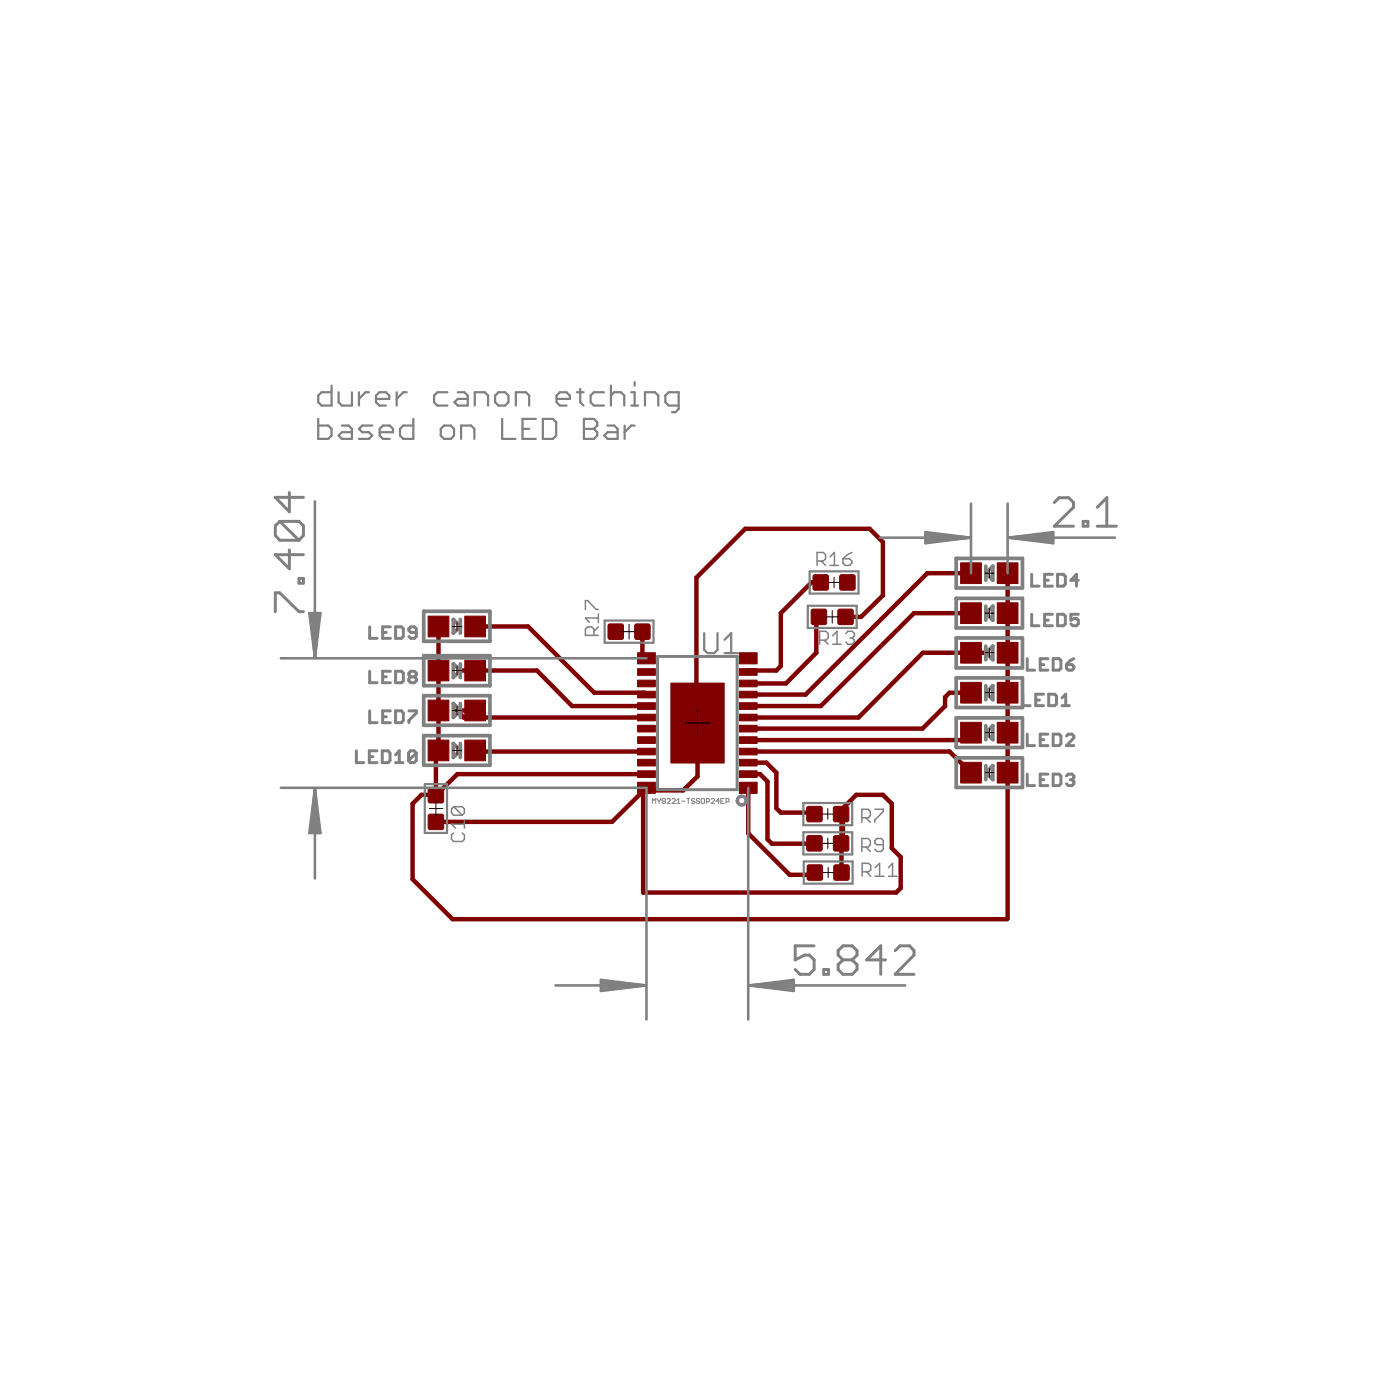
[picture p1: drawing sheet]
<svg xmlns="http://www.w3.org/2000/svg" width="80mm" height="80mm" viewBox="0 0 80 80" stroke-linecap="round" stroke-linejoin="round" font-family="sans-serif">
<g fill="#800000" stroke="#800000" stroke-width=".06">
<path d="M42.3 44.7h1v.7h-1z"/>
<path d="M42.3 44.1h1v.4h-1z"/>
<path d="M42.3 43.4h1v.4h-1z"/>
<path d="M42.3 42.8h1v.4h-1z"/>
<path d="M42.3 42.1h1v.4h-1z"/>
<path d="M42.3 41.5h1v.4h-1z"/>
<path d="M42.3 40.9h1v.3h-1z"/>
<path d="M42.3 40.2h1v.4h-1z"/>
<path d="M42.3 39.5h1v.4h-1z"/>
<path d="M42.3 38.9h1v.4h-1z"/>
<path d="M42.3 38.2h1v.4h-1z"/>
<path d="M42.3 37.3h1v.7h-1z"/>
<path d="M36.5 37.3h1v.7h-1z"/>
<path d="M36.5 38.2h1v.4h-1z"/>
<path d="M36.5 38.9h1v.4h-1z"/>
<path d="M36.5 39.5h1v.4h-1z"/>
<path d="M36.5 40.2h1v.4h-1z"/>
<path d="M36.5 40.9h1v.3h-1z"/>
<path d="M36.5 41.5h1v.4h-1z"/>
<path d="M36.5 42.1h1v.4h-1z"/>
<path d="M36.5 42.8h1v.4h-1z"/>
<path d="M36.5 43.4h1v.4h-1z"/>
<path d="M36.5 44.1h1v.4h-1z"/>
<path d="M36.5 44.7h1v.7h-1z"/>
<path d="M38.4 39.1h3v4.5h-3z"/>
<path d="M54.9 39h1.2v1.2h-1.2z"/>
<path d="M57 39h1.2v1.2h-1.2z"/>
<path d="M54.9 41.3h1.2v1.2h-1.2z"/>
<path d="M57 41.3h1.2v1.2h-1.2z"/>
<path d="M54.9 43.6h1.2v1.2h-1.2z"/>
<path d="M57 43.6h1.2v1.2h-1.2z"/>
<path d="M54.9 32.2h1.2v1.2h-1.2z"/>
<path d="M57 32.2h1.2v1.2h-1.2z"/>
<path d="M54.9 34.5h1.2v1.2h-1.2z"/>
<path d="M57 34.5h1.2v1.2h-1.2z"/>
<path d="M54.9 36.7h1.2v1.2h-1.2z"/>
<path d="M57 36.7h1.2v1.2h-1.2z"/>
<path d="M26.6 40h1.2v1.2h-1.2z"/>
<path d="M24.5 40h1.2v1.2h-1.2z"/>
<path d="M26.6 37.8h1.2v1.1h-1.2z"/>
<path d="M24.5 37.8h1.2v1.1h-1.2z"/>
<path d="M26.6 35.2h1.2v1.2h-1.2z"/>
<path d="M24.5 35.2h1.2v1.2h-1.2z"/>
<path d="M26.6 42.3h1.2v1.2h-1.2z"/>
<path d="M24.5 42.3h1.2v1.2h-1.2z"/>
</g>
<g fill="#800000" stroke="#800000" stroke-width=".06">
<path d="M48 34.9h.8v.8h-.8z" fill-rule="evenodd"/>
<path d="M46.4 34.9h.9v.8h-.9z" fill-rule="evenodd"/>
<path d="M46.2 49.5h.8v.8h-.8z" fill-rule="evenodd"/>
<path d="M47.7 49.5h.8v.8h-.8z" fill-rule="evenodd"/>
<path d="M46.2 47.8h.8v.9h-.8z" fill-rule="evenodd"/>
<path d="M47.7 47.8h.8v.9h-.8z" fill-rule="evenodd"/>
<path d="M46.2 46.2h.8v.8h-.8z" fill-rule="evenodd"/>
<path d="M47.7 46.2h.8v.8h-.8z" fill-rule="evenodd"/>
<path d="M24.5 45.1h.8v.8h-.8z" fill-rule="evenodd"/>
<path d="M24.5 46.6h.8v.8h-.8z" fill-rule="evenodd"/>
<path d="M48.1 32.9h.8v.8h-.8z" fill-rule="evenodd"/>
<path d="M46.5 32.9h.9v.8h-.9z" fill-rule="evenodd"/>
<path d="M34.8 35.7h.8v.8h-.8z" fill-rule="evenodd"/>
<path d="M36.3 35.7h.9v.8h-.9z" fill-rule="evenodd"/>
</g>
<g fill="none" stroke="#800000" stroke-width=".25">
<path d="M25.1 35.8v7.1l-.2 .2v2.4M26.4 38.4h4.3l2 2h4.3M27.2 35.8h3l3.8 3.8h2.9l.1 .1M36.7 36.1v1.3l.3 .3M46.8 35.3l-.1 .2v1.8l-1.7 1.8h-2.2M46.9 33.3h-.5l-1.7 1.8v3l-.3 .3h-1.5h-.1M48.4 35.3h.9l1.2-1.2v-3.1l-.8-.8h-7.1l-2.8 2.8v8.9h.1M55.5 35.1h-3.2l-5.4 5.3h-4.1M55.5 39.6h-1.2l-.2 .3v.5l-1.3 1.3h-10M55.5 32.8h-2.5l-6.9 6.9h-3.3M56.3 37.3h-3.5l-3.7 3.7h-6.3M57.6 32.8v19.8h-31.7l-2.3-2.3v-4.3l.5-.5h.8"/>
<path d="M27.2 42.9v.1h9.8M27.2 40.6h-1.1l.4 .4h10.5M37 45.1l-.2 .1v5.9h14.5l.2-.3v-1.8l-.5-.5v-2.5l-.5-.5h-1.5l-.9 .8v3.6M37 45.1l-2 1.9h-10.1M37 44.3h-10.8l-1.3 1.2M39.9 41.4v3l-.8 .8h-2l-.1-.1M42.8 43h11.5l1.2 1.2M42.8 45.1v2.6l2.4 2.3h1.3l.1-.1M42.8 44.3h.7l.4 .4v3.3l.3 .3 2.4-.1M42.8 43.6h1l.6 .6v2l.3 .3h1.8l.1 .1M48.1 46.6h.1M48.1 46.6l.1 .1v1.4l-.1 .1"/>
<path d="M55.5 41.9l-.4 .4h-12.3"/>
</g>
<g fill="none" stroke="#808080" stroke-width=".13">
<path d="M18.2 24v1.1h.6l.2-.2v-.4l-.2-.2h-.6M19 22.1v1.1h-.6l-.2-.2v-.4l.2-.2h.6M19.4 22.4v.6l.2 .2h.5v-.8M19.6 24.3h.3l.2 .2v.6h-.5l-.2-.2 .2-.2h.5M20.5 22.4v.8M21.1 22.4h-.2l-.4 .4M21.3 24.3h-.6l-.2 .2 .2 .2h.4l.2 .2-.2 .2h-.6M21.5 22.8h.8v-.2l-.2-.2h-.4l-.2 .2v.4l.2 .2h.4M21.7 24.7h.8v-.2l-.2-.2h-.4l-.2 .2v.4l.2 .2h.4M22.7 22.4v.8M23.3 22.4h-.2l-.4 .4M23.6 24v1.1h-.5l-.2-.2v-.4l.2-.2h.5"/>
<path d="M25.2 24.5l.2-.2h.4l.2 .2v.4l-.2 .2h-.4l-.2-.2zM25.6 22.4h-.6l-.2 .2v.4l.2 .2h.6M26.2 22.4h.4l.2 .2v.6h-.6l-.2-.2 .2-.2h.6M26.4 25.1v-.8h.5l.2 .2v.6M27.2 23.2v-.8h.5l.2 .2v.6M28.5 22.4h.4l.2 .2v.4l-.2 .2h-.4l-.2-.2v-.4zM28.7 24v1.1h.8M29.5 23.2v-.8h.6l.2 .2v.6M29.9 24.5h.4M30.6 24h-.7v1.1h.7M31.1 24h.5l.2 .2v.7l-.2 .2h-.5zM31.8 22.8h.8v-.2l-.2-.2h-.4l-.2 .2v.4l.2 .2h.4"/>
<path d="M33 22.4h.4M33.2 22.2v.8l.2 .2M33.4 24h.6l.2 .2v.1l-.2 .2 .2 .2v.2l-.2 .2h-.6zM33.4 24.5h.6M34.5 22.4h-.5l-.2 .2v.4l.2 .2h.5M34.6 35.5h2.8v1.3h-2.8zM34.8 24.3h.3l.2 .2v.6h-.5l-.2-.2 .2-.2h.5M34.9 22.6l.2-.2h.4l.2 .2v.6M34.9 22.1v1.1M35.7 24.3v.8M36.1 23.2h.4M36.1 22.4h.2v.8"/>
<path d="M36.3 21.9v.2M36.3 24.3h-.2l-.4 .4M36.9 23.2v-.8h.6l.2 .2v.6M38.8 23.2h-.6l-.1-.2v-.4l.1-.2h.6v1l-.2 .2h-.2M40.3 36.2v1l.2 .2h.4l.1-.2v-1M41.4 37.4h.8M41.4 36.6l.4-.4v1.2M46.2 34.6h2.8v1.3h-2.8zM46.3 32.7h2.8v1.3h-2.8zM24.3 44.9h1.3v2.7h-1.3zM46 45.9h2.7v1.3h-2.7zM46 47.6h2.7v1.3h-2.7z"/>
<path d="M46 49.3h2.8v1.2h-2.8z"/>
</g>
<g fill="none" stroke="#808080" stroke-width=".17">
<path d="M15.7 35v-1.1h.3l1.1 1.1h.3M16 29.8l-.3 .3v.5l.3 .3h1.1M16 29.8h1.1l.3 .3v.5l-.3 .3M16 29.8l1.1 1.1M16.6 31.5v1l-.9-.8h1.7M16.6 28.2v1.1l-.9-.9h1.7M17.1 33.1h.3v.3h-.3zM21.1 35.9v.6h.5M21.1 38.4v.7h.5M21.9 38.7h.2M21.9 36.2h.2M22.3 35.9h-.4v.6h.4"/>
<path d="M22.3 38.4h-.4v.7h.4M22.6 35.9h.4l.1 .1v.4l-.1 .1h-.4zM22.6 38.4h.4l.1 .1v.4l-.1 .2h-.4zM23.5 38.7l-.1-.1 .1-.2h.2l.1 .1-.1 .2M23.5 38.7l-.1 .1 .1 .3h.2l.1-.2-.1-.2M23.5 38.7h.2M23.8 36.2h-.3l-.1-.1 .1-.2h.2l.1 .1v.4l-.1 .1h-.2l-.1-.1M37.6 37.5h4.6v7.7h-4.6zM58.5 39.7v.7h.4M58.8 37.7v.6h.4M59 32.9v.6h.4M59 35.1v.7h.4"/>
<path d="M59.5 38h.2M59.7 39.7h-.5v.7h.5M59.8 33.2h.2M59.8 35.5h.2M59.9 37.7h-.4v.6h.4M60 39.7h.3l.1 .1v.5l-.1 .1h-.3zM60.2 32.9h-.4v.6h.4M60.2 35.1h-.4v.7h.4M60.2 37.7h.4l.1 .1v.4l-.1 .1h-.4zM60.3 28.7l.3-.2h.5l.3 .2v.3l-1.1 1.1h1.1M60.5 32.9h.3l.1 .1v.4l-.1 .1h-.3zM60.5 35.1h.3l.1 .1v.5l-.1 .1h-.3z"/>
<path d="M60.7 39.9l.3-.2v.7M61 38h.3l.1 .2-.1 .1h-.2l-.1-.1zM61.4 37.7l-.4 .3M61.7 33.2h-.4l.3-.3v.6M61.7 35.1h-.4v.4l.2-.1 .2 .1v.2l-.1 .1h-.2l-.1-.1M62 29.8h.2v.3h-.2zM62.8 30.1h1.1M62.8 29l.5-.5v1.6M20.4 42.9v.7h.4M21.1 43.3h.2M21.1 40.7v.6h.5M21.6 42.9h-.5v.7h.5"/>
<path d="M21.9 42.9h.3l.1 .2v.4l-.1 .1h-.3zM21.9 41h.2M22.3 40.7h-.4v.6h.4M22.6 40.7h.4l.1 .1v.4l-.1 .1h-.4zM22.6 43.6h.5M22.6 43.2l.2-.3v.7M23.4 40.7h.4v.1l-.4 .4v.1M23.8 43.1v.4l-.1 .1h-.2l-.1-.1M23.8 43.1l-.1-.2h-.2l-.1 .2v.4M23.8 43.1l-.4 .4M46.6 54.1h-1.1v.8l.5-.3h.3l.3 .3v.6l-.3 .2h-.5l-.3-.2M47.1 55.5h.3v.2h-.3z"/>
<path d="M48.2 54.9l-.3-.3v-.2l.3-.3h.5l.3 .3v.2l-.3 .3M48.2 54.9l-.3 .3v.3l.3 .2h.5l.3-.2v-.3l-.3-.3M48.2 54.9h.5M50.7 54.9h-1.1l.8-.8v1.6M51.2 54.4l.3-.3h.5l.3 .3v.2l-1.1 1.1h1.1M58.8 42v.7h.4M58.8 44.3v.6h.4M59.2 40h.3M59.5 42.3h.2M59.5 44.6h.2M59.9 42h-.4v.7h.4M59.9 44.3h-.4v.6h.4"/>
<path d="M60.2 42h.4l.1 .1v.4l-.1 .2h-.4zM60.2 44.3h.4l.1 .1v.4l-.1 .1h-.4zM60.7 40.4h.5M61 42.1l.1-.1h.2l.1 .1v.1l-.4 .5h.4M61 44.4l.1-.1h.2l.1 .1-.1 .2M61.2 44.6h.1M61.3 44.6l.1 .1-.1 .2h-.2l-.1-.1"/>
</g>
<path d="M42.1 45.6a.33 .33 0 0 1 .6 0 .33 .33 0 0 1-.2 .5 .33 .33 0 0 1-.4-.3h.1l.1-.2a.18 .18 0 0 1 .3 .1 .18 .18 0 0 1-.1 .3 .18 .18 0 0 1-.2-.1l-.1-.1h-.1z" fill-rule="evenodd" fill="#808080" stroke="#808080" stroke-width=".06"/>
<g fill="none" stroke="#808080" stroke-width=".21">
<path d="M24.2 35h3.8v1.7h-3.8zM24.2 37.5h3.8v1.7h-3.8zM24.2 39.8h3.8v1.7h-3.8zM25.9 35.4l.4 .4-.4 .4zM25.9 38l.4 .4-.4 .4zM26.3 35.4v.8M26.3 38v.8M54.7 31.9h3.8v1.7h-3.8zM54.7 34.2h3.8v1.7h-3.8zM54.7 36.5h3.8v1.7h-3.8zM54.7 38.8h3.8v1.7h-3.8zM56.4 32.4v.8"/>
<path d="M56.4 34.7v.8M56.4 37v.7M56.4 39.2v.8M56.4 39.6l.4-.4v.8zM56.4 32.8l.4-.4v.8zM56.4 37.3l.4-.3v.7zM56.8 34.7v.8l-.4-.4zM24.2 42.1h3.8v1.7h-3.8zM25.9 40.2l.4 .4-.4 .4zM25.9 42.5l.4 .4-.4 .4zM26.3 40.2v.8M26.3 42.5v.8"/>
<path d="M54.7 41.1h3.8v1.7h-3.8zM54.7 43.3h3.8v1.7h-3.8zM56.4 41.5v.8M56.4 43.8v.8M56.4 44.2l.4-.4v.8zM56.8 41.5v.8l-.4-.4z"/>
</g>
<g fill="none" stroke="#808080" stroke-width=".06">
<path d="M37.3 46v-.3l.1 .1 .1-.1v.3M37.6 45.7l.1 .1M37.7 45.8v.2M37.8 45.7l-.1 .1M38.1 45.8h-.2v-.1h.2v.2h-.2M38.2 45.7h.1l-.1 .3h.1M38.4 45.7h.2l-.2 .3h.2M38.7 46h.2M38.7 45.8l.1-.1v.3M39 45.8h.2M39.3 45.7h.2M39.4 45.7v.3"/>
<path d="M39.8 45.7h-.2l.2 .2-.1 .1-.1-.1M40 45.7h-.2l.2 .2v.1l-.2-.1M40.1 45.7h.2v.3l-.2-.1zM40.4 45.9l.2-.1-.1-.1h-.1v.3M40.7 45.7h.2l-.2 .3h.2M41.1 45.8h-.1l.1-.1v.3M41.2 45.8h.1M41.4 45.7h-.2v.3h.2M41.5 45.9l.2-.1v-.1h-.2v.3"/>
</g>
<g fill="none" stroke="#808080" stroke-width=".15">
<path d="M16.1 37.7h20.9M17.7 35.1h.6l-.3 2.5zM17.8 35.1l.2 2.5M17.9 35.1l.1 2.5M18 28.7v8.9M18.1 35.1l-.1 2.5M18.3 35.1l-.3 2.5M50.3 30.8h5.2M52.9 30.4l2.6 .4-2.6 .3zM52.9 30.6l2.6 .2M52.9 30.5l2.6 .3M55.5 30.8l-2.6 .1"/>
<path d="M55.5 30.8l-2.6 .2M55.5 28.8v4M57.6 28.8v4M57.7 30.8h6.1M57.7 30.8l2.5-.4v.7zM57.7 30.8l2.5 .1M57.7 30.8l2.5 .2M60.2 30.6l-2.5 .2M60.2 30.5l-2.5 .3M16.1 45.1h20.9v13.2M18 45.1v5.1M18 45.1l.3 2.5h-.6z"/>
<path d="M18 45.1l-.1 2.5M18 45.1l.1 2.5M18 45.1l-.2 2.5M18 45.1l.3 2.5M31.8 56.4h5.1M34.4 56l2.5 .4-2.5 .3zM34.4 56.2l2.5 .2M34.4 56.1l2.5 .3M36.9 56.4l-2.5 .1M36.9 56.4l-2.5 .2M42.8 45.1v13.2M42.9 56.4h8.9"/>
<path d="M42.9 56.4l2.5-.4v.7zM42.9 56.4l2.5 .1M42.9 56.4l2.5 .2M45.4 56.2l-2.5 .2M45.4 56.1l-2.5 .3"/>
</g>
<g fill="none" stroke="#808080" stroke-width=".08">
<path d="M33.5 34.9v-.5h.1l.5 .5h.1M34 36.3v-.3l-.2-.1h-.2l-.1 .1v.3h.7M34.2 35.9l-.2 .2M34.2 35.3h-.7l.2 .3M34.2 35.1v.5M46.7 32.1h.4l.1-.1v-.3l-.1-.1h-.4v.7M46.9 36.6h.3l.2-.1v-.3l-.2-.1h-.3v.8M47 32.1l.2 .2M47.1 36.6l.3 .3M47.5 31.9l.2-.3v.7M47.5 32.3h.5M47.6 36.4l.3-.3v.8"/>
<path d="M47.6 36.9h.5M48.2 32h.4l.1 .2-.1 .1h-.3l-.1-.1zM48.4 36.2l.1-.1h.2l.2 .1-.2 .3M48.6 36.5h.1M48.7 31.6l-.5 .4M48.7 36.5l.2 .1-.2 .3h-.2l-.1-.2M26 47.6l-.2 .2v.2l.2 .1h.4l.2-.1v-.2l-.2-.2M26 46.1l-.2 .2v.2l.2 .1h.4M26 46.1h.4l.2 .2v.2l-.2 .1M26 46.1l.4 .5M26.6 46.9v.5M26.6 47.1h-.8l.3 .3"/>
<path d="M49.3 46.8h.4l.1-.1v-.3l-.1-.1h-.4v.7M49.3 48.5h.4l.1-.2v-.2l-.1-.1h-.4v.7M49.3 49.9h.4l.1-.1v-.3l-.1-.1h-.4v.7M49.5 48.5l.3 .2M49.5 46.8l.3 .2M49.6 49.9l.2 .2M50 46.3h.5v.1l-.5 .5v.1M50.1 49.6l.2-.2v.7M50.1 50.1h.5M50.5 48.3h-.3l-.2-.1 .2-.2h.2l.1 .1v.5l-.1 .1h-.2l-.2-.1M50.8 50.1h.5M50.8 49.6l.3-.2v.7"/>
</g>
<g fill="none" stroke="#000" stroke-width=".06">
<path d="M25.9 38.4h.5M25.9 35.8h.5M26.1 35.6v.5M26.1 38.1v.5M35.6 36.1h.8M36 35.7v.9M47.2 35.3h.8M47.4 33.3h.6M47.6 34.9v.7M47.7 33v.6M56.3 39.6h.6M56.3 32.8h.6"/>
<path d="M56.3 35.1h.6M56.3 37.3h.6M56.6 32.5v.5M56.6 34.8v.5M56.6 37.1v.5M56.6 39.4v.5M24.6 46.2h.7M24.9 45.9v.8M25.9 40.6h.5M25.9 42.9h.5M26.1 40.4v.5M26.1 42.7v.5"/>
<path d="M39.2 41.4h1.4M39.9 40.7v1.4M47.1 48.2h.5M47.1 46.6h.5M47.1 49.9h.6M47.3 46.2v.7M47.3 47.9v.6M47.4 49.6v.6M56.3 41.9h.6M56.3 44.2h.6M56.6 41.7v.5M56.6 43.9v.5"/>
</g>
</svg>
